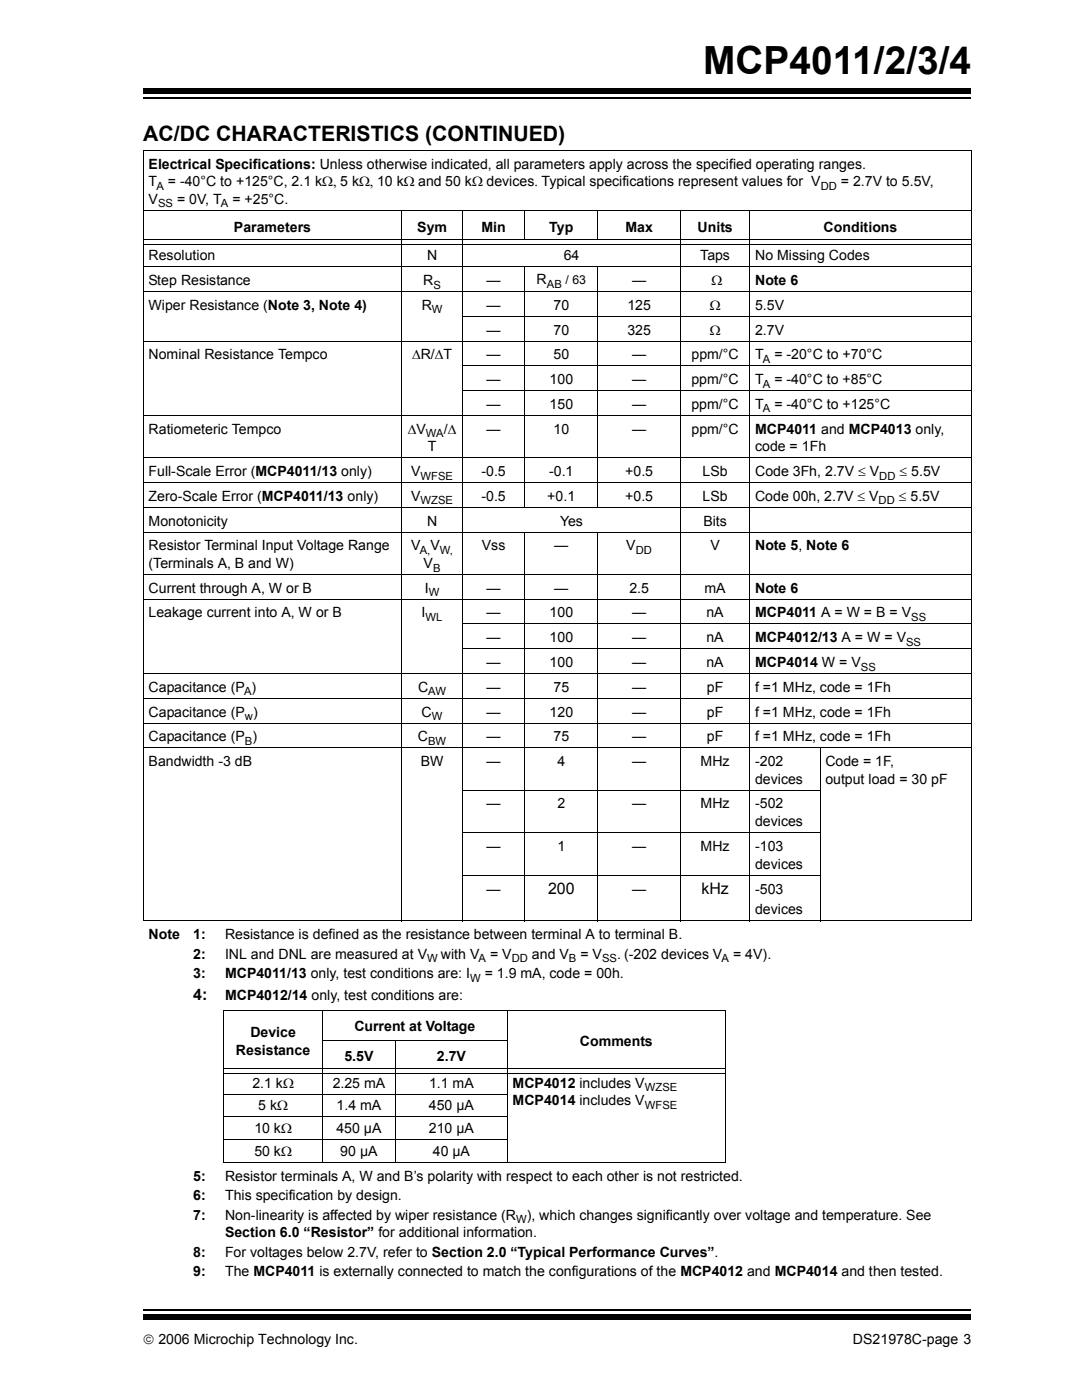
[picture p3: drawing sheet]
<svg xmlns="http://www.w3.org/2000/svg" width="216mm" height="279mm" viewBox="0 0 216 279" stroke-linecap="round" stroke-linejoin="round" font-family="sans-serif">
<defs><g id="words">
<text font-size="7.7" x="140.2" y="14.7">MCP4011/2/3/4</text>
<text font-size="4.2" x="28.6" y="28.2">AC/DC CHARACTERISTICS (CONTINUED)</text>
<g font-size="3.2">
<text x="109.3" y="178.5">200</text>
<text x="139.9" y="178.5">kHz</text>
<text x="38.5" y="199.7">4:</text>
</g>
<g font-size="2.8">
<text x="29.6" y="33.6">Electrical Specifications: Unless otherwise indicated, all parameters apply across the specified operating ranges.</text>
<text x="29.6" y="37.1">T</text>
<text x="29.6" y="40.7">V</text>
<text x="33.5" y="37.1">= -40°C to +125°C, 2.1 kΩ, 5 kΩ, 10 kΩ and 50 kΩ devices. Typical specifications represent values for V</text>
<text x="35.3" y="40.7">= 0V, T</text>
<text x="46.3" y="40.7">= +25°C.</text>
<text x="167.7" y="37.1">= 2.7V to 5.5V,</text>
<text x="46.7" y="46.3">Parameters</text>
<text x="83.2" y="46.3">Sym</text>
<text x="96" y="46.3">Min</text>
<text x="109.5" y="46.3">Typ</text>
<text x="124.7" y="46.3">Max</text>
<text x="139.1" y="46.3">Units</text>
<text x="164.2" y="46.3">Conditions</text>
<text x="29.6" y="52">Resolution</text>
<text x="85.2" y="52">N</text>
<text x="112.4" y="52">64</text>
<text x="139.6" y="52">Taps</text>
<text x="150.6" y="52">No Missing Codes</text>
<text x="29.6" y="56.9">Step Resistance</text>
<text x="84.4" y="56.9">R</text>
<text x="97" y="56.9">—</text>
<text x="107" y="56.7">R</text>
<text x="126" y="56.9">—</text>
<text x="141.9" y="56.9">Ω</text>
<text x="150.6" y="56.9">Note 6</text>
<text x="29.6" y="61.8">Wiper Resistance (Note 3, Note 4)</text>
<text x="84.1" y="61.8">R</text>
<text x="97" y="61.8">—</text>
<text x="110.4" y="61.8">70</text>
<text x="125.1" y="61.8">125</text>
<text x="141.5" y="61.8">Ω</text>
<text x="150.6" y="61.8">5.5V</text>
<text x="29.6" y="71.7">Nominal Resistance Tempco</text>
<text x="82.2" y="71.7">ΔR/ΔT</text>
<text x="97" y="66.8">—</text>
<text x="97" y="71.7">—</text>
<text x="110.4" y="66.8">70</text>
<text x="110.4" y="71.7">50</text>
<text x="125.1" y="66.8">325</text>
<text x="126" y="71.7">—</text>
<text x="137.9" y="71.7">ppm/°C</text>
<text x="141.5" y="66.8">Ω</text>
<text x="150.6" y="71.7">T</text>
<text x="150.6" y="66.8">2.7V</text>
<text x="154.4" y="71.7">= -20°C to +70°C</text>
<text x="97" y="76.7">—</text>
<text x="109.6" y="76.7">100</text>
<text x="126" y="76.7">—</text>
<text x="137.9" y="76.7">ppm/°C</text>
<text x="150.6" y="76.7">T</text>
<text x="154.4" y="76.7">= -40°C to +85°C</text>
<text x="97" y="81.6">—</text>
<text x="109.6" y="81.6">150</text>
<text x="126" y="81.6">—</text>
<text x="137.9" y="81.6">ppm/°C</text>
<text x="150.6" y="81.6">T</text>
<text x="154.4" y="81.6">= -40°C to +125°C</text>
<text x="29.6" y="86.6">Ratiometeric Tempco</text>
<text x="81.3" y="86.6">ΔV</text>
<text x="88.5" y="86.6">/Δ</text>
<text x="97" y="86.6">—</text>
<text x="110.4" y="86.6">10</text>
<text x="126" y="86.6">—</text>
<text x="137.9" y="86.6">ppm/°C</text>
<text x="150.6" y="86.6">MCP4011 and MCP4013 only,</text>
<text x="29.6" y="95">Full-Scale Error (MCP4011/13 only)</text>
<text x="82" y="95">V</text>
<text x="85.3" y="90.1">T</text>
<text x="96" y="95">-0.5</text>
<text x="109.5" y="95">-0.1</text>
<text x="124.7" y="95">+0.5</text>
<text x="140.1" y="95">LSb</text>
<text x="150.6" y="95">Code 3Fh, 2.7V ≤ V</text>
<text x="150.6" y="90.1">code = 1Fh</text>
<text x="179.4" y="95">≤ 5.5V</text>
<text x="29.6" y="99.9">Zero-Scale Error (MCP4011/13 only)</text>
<text x="82" y="99.9">V</text>
<text x="96" y="99.9">-0.5</text>
<text x="109.1" y="99.9">+0.1</text>
<text x="124.7" y="99.9">+0.5</text>
<text x="140.1" y="99.9">LSb</text>
<text x="150.5" y="99.9">Code 00h, 2.7V ≤ V</text>
<text x="179.2" y="99.9">≤ 5.5V</text>
<text x="29.6" y="104.9">Monotonicity</text>
<text x="85.1" y="104.9">N</text>
<text x="111.7" y="104.9">Yes</text>
<text x="140.3" y="104.9">Bits</text>
<text x="29.6" y="109.8">Resistor Terminal Input Voltage Range</text>
<text x="29.6" y="113.3">(Terminals A, B and W)</text>
<text x="82" y="109.8">V</text>
<text x="84.5" y="113.3">V</text>
<text x="85.8" y="109.8">V</text>
<text x="96.1" y="109.8">Vss</text>
<text x="110.5" y="109.8">—</text>
<text x="124.9" y="109.8">V</text>
<text x="141.6" y="109.8">V</text>
<text x="150.6" y="109.8">Note 5, Note 6</text>
<text x="29.6" y="118.3">Current through A, W or B</text>
<text x="84.7" y="118.3">I</text>
<text x="97" y="118.3">—</text>
<text x="110.5" y="118.3">—</text>
<text x="125.5" y="118.3">2.5</text>
<text x="140.5" y="118.3">mA</text>
<text x="150.6" y="118.3">Note 6</text>
<text x="29.6" y="123.2">Leakage current into A, W or B</text>
<text x="84.1" y="123.2">I</text>
<text x="97" y="123.2">—</text>
<text x="109.6" y="123.2">100</text>
<text x="126" y="123.2">—</text>
<text x="140.9" y="123.2">nA</text>
<text x="150.6" y="123.2">MCP4011 A = W = B = V</text>
<text x="97" y="128.2">—</text>
<text x="109.6" y="128.2">100</text>
<text x="126" y="128.2">—</text>
<text x="140.9" y="128.2">nA</text>
<text x="150.6" y="128.2">MCP4012/13 A = W = V</text>
<text x="97" y="133.1">—</text>
<text x="109.6" y="133.1">100</text>
<text x="126" y="133.1">—</text>
<text x="140.9" y="133.1">nA</text>
<text x="150.6" y="133.1">MCP4014 W = V</text>
<text x="29.6" y="138">Capacitance (P )</text>
<text x="29.6" y="143">Capacitance (P )</text>
<text x="83.4" y="138">C</text>
<text x="84.1" y="143">C</text>
<text x="97" y="138">—</text>
<text x="97" y="143">—</text>
<text x="109.6" y="143">120</text>
<text x="110.4" y="138">75</text>
<text x="126" y="138">—</text>
<text x="126" y="143">—</text>
<text x="140.9" y="138">pF</text>
<text x="140.9" y="143">pF</text>
<text x="150.6" y="143">f =1 MHz, code = 1Fh</text>
<text x="150.6" y="138">f =1 MHz, code = 1Fh</text>
<text x="29.6" y="147.9">Capacitance (P )</text>
<text x="83.3" y="147.9">C</text>
<text x="97" y="147.9">—</text>
<text x="110.4" y="147.9">75</text>
<text x="126" y="147.9">—</text>
<text x="140.9" y="147.9">pF</text>
<text x="150.6" y="147.9">f =1 MHz, code = 1Fh</text>
<text x="29.6" y="152.9">Bandwidth -3 dB</text>
<text x="83.9" y="152.9">BW</text>
<text x="97" y="152.9">—</text>
<text x="111.1" y="152.9">4</text>
<text x="126" y="152.9">—</text>
<text x="139.7" y="152.9">MHz</text>
<text x="150.6" y="152.9">-202</text>
<text x="164.6" y="152.9">Code = 1F,</text>
<text x="97" y="161.3">—</text>
<text x="111.1" y="161.3">2</text>
<text x="126" y="161.3">—</text>
<text x="139.7" y="161.3">MHz</text>
<text x="150.6" y="156.4">devices</text>
<text x="150.6" y="161.3">-502</text>
<text x="164.6" y="156.4">output load = 30 pF</text>
<text x="150.6" y="164.9">devices</text>
<text x="97" y="169.8">—</text>
<text x="111.1" y="169.8">1</text>
<text x="126" y="169.8">—</text>
<text x="139.7" y="169.8">MHz</text>
<text x="150.6" y="173.3">devices</text>
<text x="150.6" y="169.8">-103</text>
<text x="97" y="178.5">—</text>
<text x="126" y="178.5">—</text>
<text x="150.6" y="178.5">-503</text>
<text x="150.6" y="182.4">devices</text>
<text x="29.6" y="187.5">Note</text>
<text x="38.5" y="191.3">2:</text>
<text x="38.5" y="187.5">1:</text>
<text x="44.9" y="187.5">Resistance is defined as the resistance between terminal A to terminal B.</text>
<text x="44.9" y="191.3">INL and DNL are measured at V</text>
<text x="87.9" y="191.3">with V</text>
<text x="97.7" y="191.3">= V</text>
<text x="106.1" y="191.3">and V</text>
<text x="115.7" y="191.3">= V</text>
<text x="123.1" y="191.3">. (-202 devices V</text>
<text x="146.2" y="191.3">= 4V).</text>
<text x="38.5" y="195.2">3:</text>
<text x="44.9" y="195.2">MCP4011/13 only, test conditions are: I</text>
<text x="96.6" y="195.2">= 1.9 mA, code = 00h.</text>
<text x="44.9" y="199.7">MCP4012/14 only, test conditions are:</text>
<text x="49.9" y="207">Device</text>
<text x="70.7" y="205.7">Current at Voltage</text>
<text x="115.6" y="208.7">Comments</text>
<text x="47.1" y="210.5">Resistance</text>
<text x="68.7" y="211.8">5.5V</text>
<text x="87.1" y="211.8">2.7V</text>
<text x="50.3" y="217">2.1 kΩ</text>
<text x="51.5" y="221.6">5 kΩ</text>
<text x="66.3" y="217">2.25 mA</text>
<text x="67.1" y="221.6">1.4 mA</text>
<text x="85.5" y="221.6">450 µA</text>
<text x="85.6" y="217">1.1 mA</text>
<text x="102.2" y="217">MCP4012 includes V</text>
<text x="102.2" y="220.6">MCP4014 includes V</text>
<text x="50.7" y="226.2">10 kΩ</text>
<text x="67.1" y="226.2">450 µA</text>
<text x="85.5" y="226.2">210 µA</text>
<text x="50.7" y="230.8">50 kΩ</text>
<text x="67.9" y="230.8">90 µA</text>
<text x="86.3" y="230.8">40 µA</text>
<text x="38.5" y="235.6">5:</text>
<text x="38.5" y="239.5">6:</text>
<text x="44.9" y="235.6">Resistor terminals A, W and B’s polarity with respect to each other is not restricted.</text>
<text x="44.9" y="239.5">This specification by design.</text>
<text x="38.5" y="243.4">7:</text>
<text x="44.9" y="243.4">Non-linearity is affected by wiper resistance (R</text>
<text x="105" y="243.4">), which changes significantly over voltage and temperature. See</text>
<text x="38.5" y="250.8">8:</text>
<text x="44.9" y="250.8">For voltages below 2.7V, refer to Section 2.0 “Typical Performance Curves”.</text>
<text x="44.9" y="246.9">Section 6.0 “Resistor” for additional information.</text>
<text x="38.5" y="254.7">9:</text>
<text x="44.9" y="254.7">The MCP4011 is externally connected to match the configurations of the MCP4012 and MCP4014 and then tested.</text>
<text x="28.6" y="268.1">© 2006 Microchip Technology Inc.</text>
<text x="170.1" y="268.1">DS21978C-page 3</text>
</g>
<text font-size="2.5" x="112.8" y="56.7">/ 63</text>
<g font-size="2.2">
<text x="31.2" y="37.9">A</text>
<text x="31.5" y="41.4">SS</text>
<text x="44" y="41.4">A</text>
<text x="163.6" y="37.9">DD</text>
<text x="86.4" y="57.6">S</text>
<text x="109" y="57.4">AB</text>
<text x="86.1" y="62.5">W</text>
<text x="152.1" y="72.4">A</text>
<text x="152.1" y="77.4">A</text>
<text x="152.1" y="82.3">A</text>
<text x="84.9" y="87.2">WA</text>
<text x="83.8" y="95.7">WFSE</text>
<text x="175.3" y="95.7">DD</text>
<text x="83.8" y="100.6">WZSE</text>
<text x="175.2" y="100.6">DD</text>
<text x="83.7" y="110.5">A,</text>
<text x="87.7" y="110.5">W,</text>
<text x="126.8" y="110.5">DD</text>
<text x="85.5" y="119">W</text>
<text x="86.4" y="114.1">B</text>
<text x="84.9" y="124">WL</text>
<text x="181.7" y="124">SS</text>
<text x="180.7" y="128.9">SS</text>
<text x="171.7" y="133.8">SS</text>
<text x="48.7" y="138.8">A</text>
<text x="48.8" y="143.7">w</text>
<text x="85.4" y="138.8">AW</text>
<text x="86.1" y="143.7">W</text>
<text x="48.8" y="148.6">B</text>
<text x="85.4" y="148.6">BW</text>
<text x="85.2" y="192">W</text>
<text x="93.7" y="195.9">W</text>
<text x="95.4" y="192">A</text>
<text x="102" y="192">DD</text>
<text x="113.5" y="192">B</text>
<text x="120.1" y="192">SS</text>
<text x="143.9" y="192">A</text>
<text x="128.6" y="217.7">WZSE</text>
<text x="128.6" y="221.3">WFSE</text>
<text x="102.9" y="244.1">W</text>
</g>
</g></defs>
<path d="M28.6 261.4h165.1" fill="none" stroke="#000" stroke-width=".36"/>
<path d="M28.6 262.4h165.1v1h-165.1z" fill="#000"/>
<path d="M28.6 17.3h165.1v5.4h-165.1z" fill="#fff"/>
<path d="M28.6 19.6h165.1" fill="none" stroke="#000" stroke-width=".36"/>
<path d="M28.6 17.7h165.1v1h-165.1z" fill="#000"/>
<g fill="none" stroke="#000" stroke-width=".2">
<path d="M28.5 30h165.3M28.6 30.1v153.6M193.7 30.1v153.6M28.5 42h165.3M28.5 53.3h165.3M28.5 58.2h165.3M28.7 47.9h164.9M28.7 48.8h164.9M80.1 41.9v142M92.2 41.9v142M104.6 41.9v5.9M104.6 53.2v48.1"/>
<path d="M119.2 41.9v5.9M119.2 53.2v48.1M135.7 41.9v142M149.5 41.9v142M28.5 68.1h165.3M92.2 63.1h101.6M92.2 73h101.6M92.2 78h101.6M28.5 82.9h165.3M28.5 91.4h165.3M28.5 96.3h165.3M28.5 101.2h165.3"/>
<path d="M28.5 106.2h165.3M28.5 114.7h165.3M28.5 119.6h165.3M104.6 106.1v77.8M119.2 106.1v77.8M28.5 134.4h165.3M28.5 139.3h165.3M92.2 124.5h101.6M92.2 129.5h101.6M28.5 144.3h165.3M28.5 149.2h165.3M92.2 157.7h71.4"/>
<path d="M163.5 149.1v34.8M92.2 166.2h71.4M92.2 174.6h71.4M28.5 183.8h165.3M44.6 201.7h100.1M44.6 218.3h56.6M44.6 201.8v30.2M44.7 213.3h99.8M44.7 214.2h99.8M64.2 207.8h37M64.3 201.7v30.5M78.9 207.7v24.5"/>
<path d="M101.2 201.7v30.5M144.6 201.8v30.2M44.6 222.9h56.6M44.6 227.5h56.6M44.6 232.1h100.1"/>
</g>
<use href="#words"/>
</svg>
